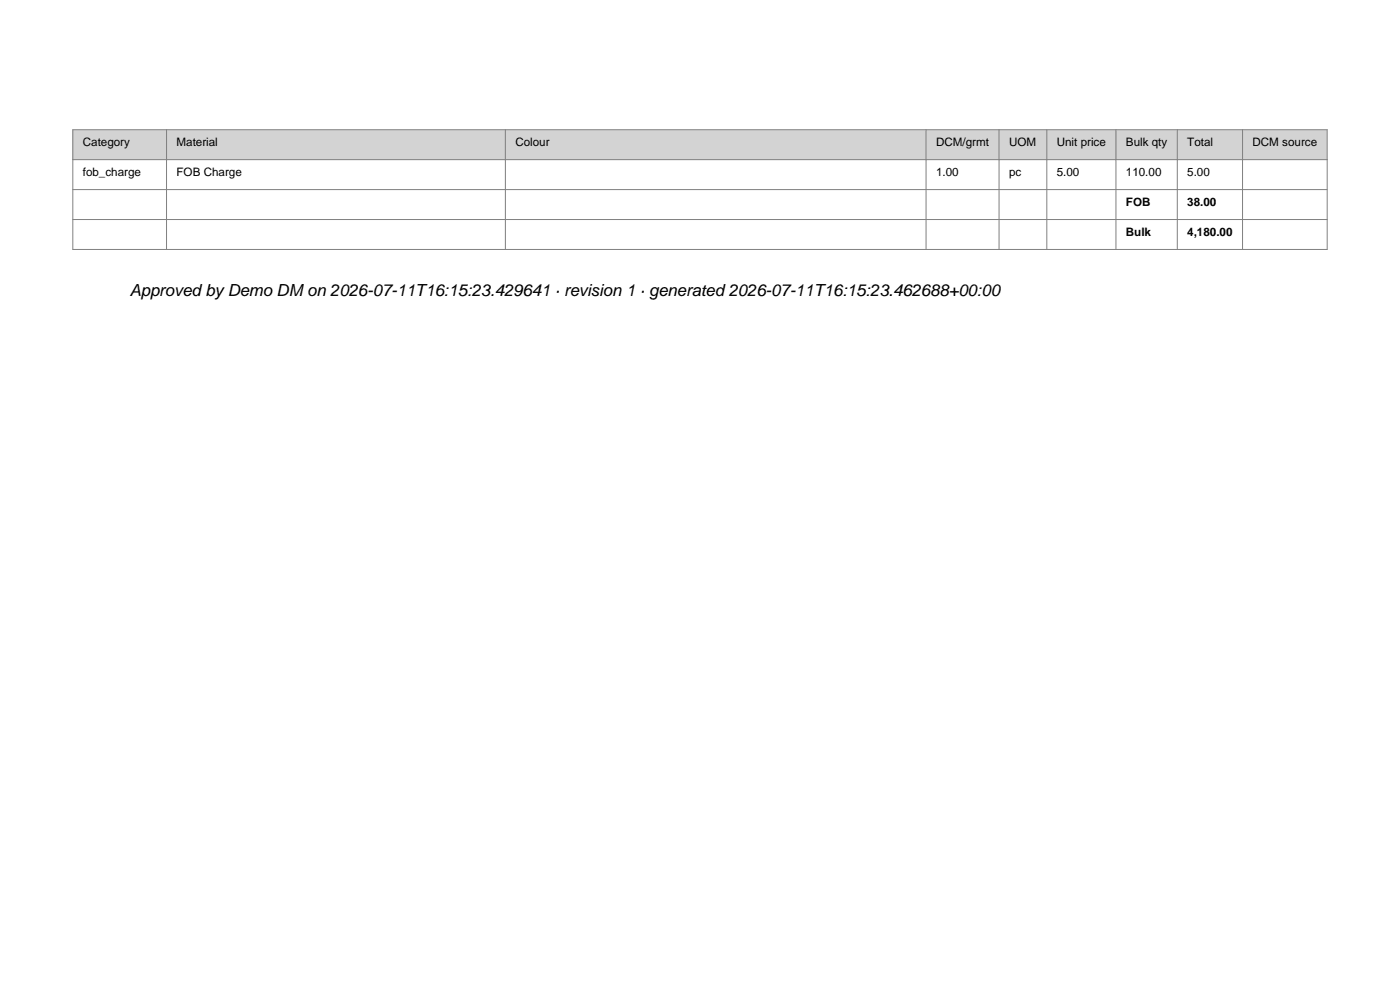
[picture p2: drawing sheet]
<svg xmlns="http://www.w3.org/2000/svg" width="297mm" height="210mm" viewBox="0 0 297 210" stroke-linecap="round" stroke-linejoin="round" font-family="sans-serif">
<defs><g id="words">
<text font-size="3.5" x="27.5" y="62.8">Approved by Demo DM on 2026-07-11T16:15:23.429641 · revision 1 · generated 2026-07-11T16:15:23.462688+00:00</text>
<g font-size="2.5">
<text x="17.6" y="31">Category</text>
<text x="37.4" y="31">Material</text>
<text x="109.3" y="31">Colour</text>
<text x="198.6" y="31">DCM/grmt</text>
<text x="214.1" y="31">UOM</text>
<text x="224.2" y="31">Unit price</text>
<text x="238.9" y="31">Bulk qty</text>
<text x="251.9" y="31">Total</text>
<text x="265.7" y="31">DCM source</text>
<text x="17.6" y="37.4">fob_charge</text>
<text x="37.4" y="37.4">FOB Charge</text>
<text x="198.6" y="37.4">1.00</text>
<text x="214.1" y="37.4">pc</text>
<text x="224.2" y="37.4">5.00</text>
<text x="238.9" y="37.4">110.00</text>
<text x="251.9" y="37.4">5.00</text>
<text x="238.9" y="43.7">FOB</text>
<text x="251.9" y="43.7">38.00</text>
<text x="238.9" y="50.1">Bulk</text>
<text x="251.9" y="50.1">4,180.00</text>
</g>
</g></defs>
<path d="M15.4 27.5h266.2v6.4h-266.2z" fill-rule="evenodd" fill="#d3d3d3"/>
<path d="M15.4 27.5h266.2v25.4h-266.2zM15.4 33.9h266.2M35.3 27.5v25.4M107.2 27.5v25.4M196.5 27.5v25.4M211.9 27.5v25.4M222.1 27.5v25.4M236.7 27.5v25.4M249.8 27.5v25.4M263.6 27.5v25.4M15.4 40.2h266.2M15.4 46.6h266.2" fill="none" stroke="#808080" stroke-width=".21"/>
<use href="#words"/>
</svg>
